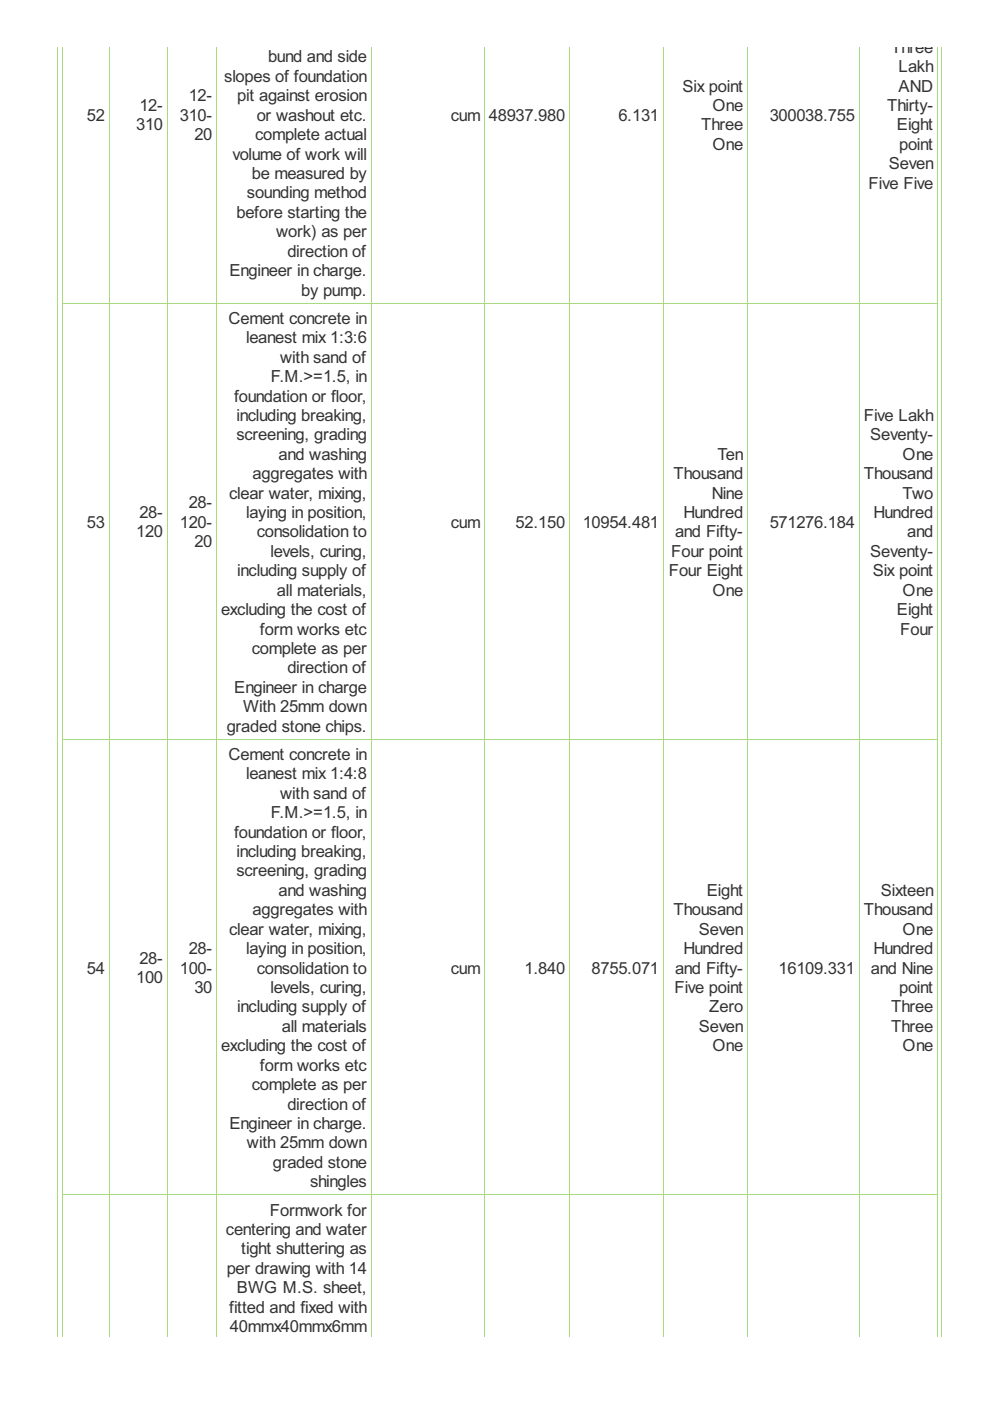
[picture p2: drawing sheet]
<svg xmlns="http://www.w3.org/2000/svg" width="210mm" height="297mm" viewBox="0 0 210 297" stroke-linecap="round" stroke-linejoin="round" font-family="sans-serif">
<defs><g id="words">
<g font-size="3.9" fill="#333">
<text x="189" y="11.2">Three</text>
<text x="47.6" y="17.4">slopes of foundation</text>
<text x="56.8" y="13.3">bund and side</text>
<text x="190.5" y="15.3">Lakh</text>
<text x="29.5" y="23.5">12-</text>
<text x="40" y="21.5">12-</text>
<text x="50.3" y="21.5">pit against erosion</text>
<text x="144.7" y="19.4">Six point</text>
<text x="151.1" y="23.5">One</text>
<text x="188.1" y="23.5">Thirty-</text>
<text x="190.5" y="19.4">AND</text>
<text x="18.4" y="25.6">52</text>
<text x="28.9" y="27.7">310</text>
<text x="38.1" y="25.6">310-</text>
<text x="41.2" y="29.7">20</text>
<text x="54.1" y="29.7">complete actual</text>
<text x="54.4" y="25.6">or washout etc.</text>
<text x="95.6" y="25.6">cum</text>
<text x="103.7" y="25.6">48937.980</text>
<text x="131.1" y="25.6">6.131</text>
<text x="148.7" y="27.7">Three</text>
<text x="163.2" y="25.6">300038.755</text>
<text x="190.2" y="27.7">Eight</text>
<text x="49.3" y="33.8">volume of work will</text>
<text x="151.1" y="31.8">One</text>
<text x="188.5" y="35.9">Seven</text>
<text x="190.6" y="31.8">point</text>
<text x="53.4" y="38">be measured by</text>
<text x="184.2" y="40">Five Five</text>
<text x="50.1" y="46.2">before starting the</text>
<text x="52.4" y="42.1">sounding method</text>
<text x="58.5" y="50.3">work) as per</text>
<text x="48.6" y="58.5">Engineer in charge.</text>
<text x="60.9" y="54.4">direction of</text>
<text x="63.9" y="62.7">by pump.</text>
<text x="48.5" y="68.7">Cement concrete in</text>
<text x="52.2" y="72.8">leanest mix 1:3:6</text>
<text x="59.4" y="76.9">with sand of</text>
<text x="57.4" y="81">F.M.&gt;=1.5, in</text>
<text x="49.6" y="85.1">foundation or floor,</text>
<text x="50.1" y="89.2">including breaking,</text>
<text x="183.1" y="89.2">Five Lakh</text>
<text x="50.1" y="93.4">screening, grading</text>
<text x="184.5" y="93.4">Seventy-</text>
<text x="53.6" y="101.6">aggregates with</text>
<text x="59.1" y="97.5">and washing</text>
<text x="142.8" y="101.6">Thousand</text>
<text x="152.1" y="97.5">Ten</text>
<text x="183.1" y="101.6">Thousand</text>
<text x="191.4" y="97.5">One</text>
<text x="40" y="107.8">28-</text>
<text x="48.6" y="105.7">clear water, mixing,</text>
<text x="150.9" y="105.7">Nine</text>
<text x="191.4" y="105.7">Two</text>
<text x="18.4" y="111.9">53</text>
<text x="28.9" y="114">120</text>
<text x="29.5" y="109.8">28-</text>
<text x="38.1" y="111.9">120-</text>
<text x="52.2" y="109.8">laying in position,</text>
<text x="54.4" y="114">consolidation to</text>
<text x="95.6" y="111.9">cum</text>
<text x="109.3" y="111.9">52.150</text>
<text x="123.6" y="111.9">10954.481</text>
<text x="143.1" y="114">and Fifty-</text>
<text x="144.9" y="109.8">Hundred</text>
<text x="163.2" y="111.9">571276.184</text>
<text x="185.2" y="109.8">Hundred</text>
<text x="192.4" y="114">and</text>
<text x="41.2" y="116">20</text>
<text x="57.3" y="118.1">levels, curing,</text>
<text x="142.3" y="118.1">Four point</text>
<text x="184.5" y="118.1">Seventy-</text>
<text x="50.3" y="122.2">including supply of</text>
<text x="141.8" y="122.2">Four Eight</text>
<text x="185" y="122.2">Six point</text>
<text x="46.9" y="130.4">excluding the cost of</text>
<text x="58.7" y="126.3">all materials,</text>
<text x="151.1" y="126.3">One</text>
<text x="190.2" y="130.4">Eight</text>
<text x="191.4" y="126.3">One</text>
<text x="55.1" y="134.5">form works etc</text>
<text x="190.9" y="134.5">Four</text>
<text x="53.4" y="138.7">complete as per</text>
<text x="60.9" y="142.8">direction of</text>
<text x="49.7" y="146.9">Engineer in charge</text>
<text x="48.1" y="155.1">graded stone chips.</text>
<text x="51.6" y="151">With 25mm down</text>
<text x="48.5" y="161.1">Cement concrete in</text>
<text x="52.2" y="165.2">leanest mix 1:4:8</text>
<text x="57.4" y="173.5">F.M.&gt;=1.5, in</text>
<text x="59.4" y="169.4">with sand of</text>
<text x="49.6" y="177.6">foundation or floor,</text>
<text x="50.1" y="181.7">including breaking,</text>
<text x="50.1" y="185.8">screening, grading</text>
<text x="59.1" y="190">and washing</text>
<text x="149.9" y="190">Eight</text>
<text x="186.7" y="190">Sixteen</text>
<text x="53.6" y="194.1">aggregates with</text>
<text x="142.8" y="194.1">Thousand</text>
<text x="183.1" y="194.1">Thousand</text>
<text x="40" y="202.3">28-</text>
<text x="48.6" y="198.2">clear water, mixing,</text>
<text x="52.2" y="202.3">laying in position,</text>
<text x="144.9" y="202.3">Hundred</text>
<text x="148.2" y="198.2">Seven</text>
<text x="185.2" y="202.3">Hundred</text>
<text x="191.4" y="198.2">One</text>
<text x="18.4" y="206.4">54</text>
<text x="28.9" y="208.5">100</text>
<text x="29.5" y="204.4">28-</text>
<text x="38.1" y="206.4">100-</text>
<text x="54.4" y="206.4">consolidation to</text>
<text x="95.6" y="206.4">cum</text>
<text x="111.2" y="206.4">1.840</text>
<text x="125.4" y="206.4">8755.071</text>
<text x="143.1" y="206.4">and Fifty-</text>
<text x="165.1" y="206.4">16109.331</text>
<text x="184.6" y="206.4">and Nine</text>
<text x="41.2" y="210.5">30</text>
<text x="50.3" y="214.7">including supply of</text>
<text x="57.3" y="210.5">levels, curing,</text>
<text x="143" y="210.5">Five point</text>
<text x="150.4" y="214.7">Zero</text>
<text x="189" y="214.7">Three</text>
<text x="190.6" y="210.5">point</text>
<text x="59.7" y="218.8">all materials</text>
<text x="148.2" y="218.8">Seven</text>
<text x="189" y="218.8">Three</text>
<text x="46.9" y="222.9">excluding the cost of</text>
<text x="55.1" y="227">form works etc</text>
<text x="151.1" y="222.9">One</text>
<text x="191.4" y="222.9">One</text>
<text x="53.4" y="231.1">complete as per</text>
<text x="48.6" y="239.4">Engineer in charge.</text>
<text x="60.9" y="235.2">direction of</text>
<text x="52.4" y="243.5">with 25mm down</text>
<text x="57.9" y="247.6">graded stone</text>
<text x="65.7" y="251.7">shingles</text>
<text x="57.2" y="257.7">Formwork for</text>
<text x="47.9" y="261.8">centering and water</text>
<text x="51.2" y="265.9">tight shuttering as</text>
<text x="48.1" y="270.1">per drawing with 14</text>
<text x="50.2" y="274.2">BWG M.S. sheet,</text>
<text x="48.6" y="278.3">fitted and fixed with</text>
<text x="48.8" y="282.4">40mmx40mmx6mm</text>
</g>
</g></defs>
<g fill="none" stroke="#a8da7f" stroke-width=".21">
<path d="M12.1 9.9v273.4M13.2 9.9v273.4M23.1 9.9v273.4M35.5 9.9v273.4M45.9 9.9v273.4M78.7 9.9v273.4M102.7 9.9v273.4M120.7 9.9v273.4M140.6 9.9v273.4M158.5 9.9v273.4M182.1 9.9v273.4M198.8 9.9v273.4"/>
<path d="M199.6 9.9v273.4M13.1 64.3h185.8M13.1 156.8h185.8M13.1 253.3h185.8"/>
</g>
<use href="#words"/>
</svg>
